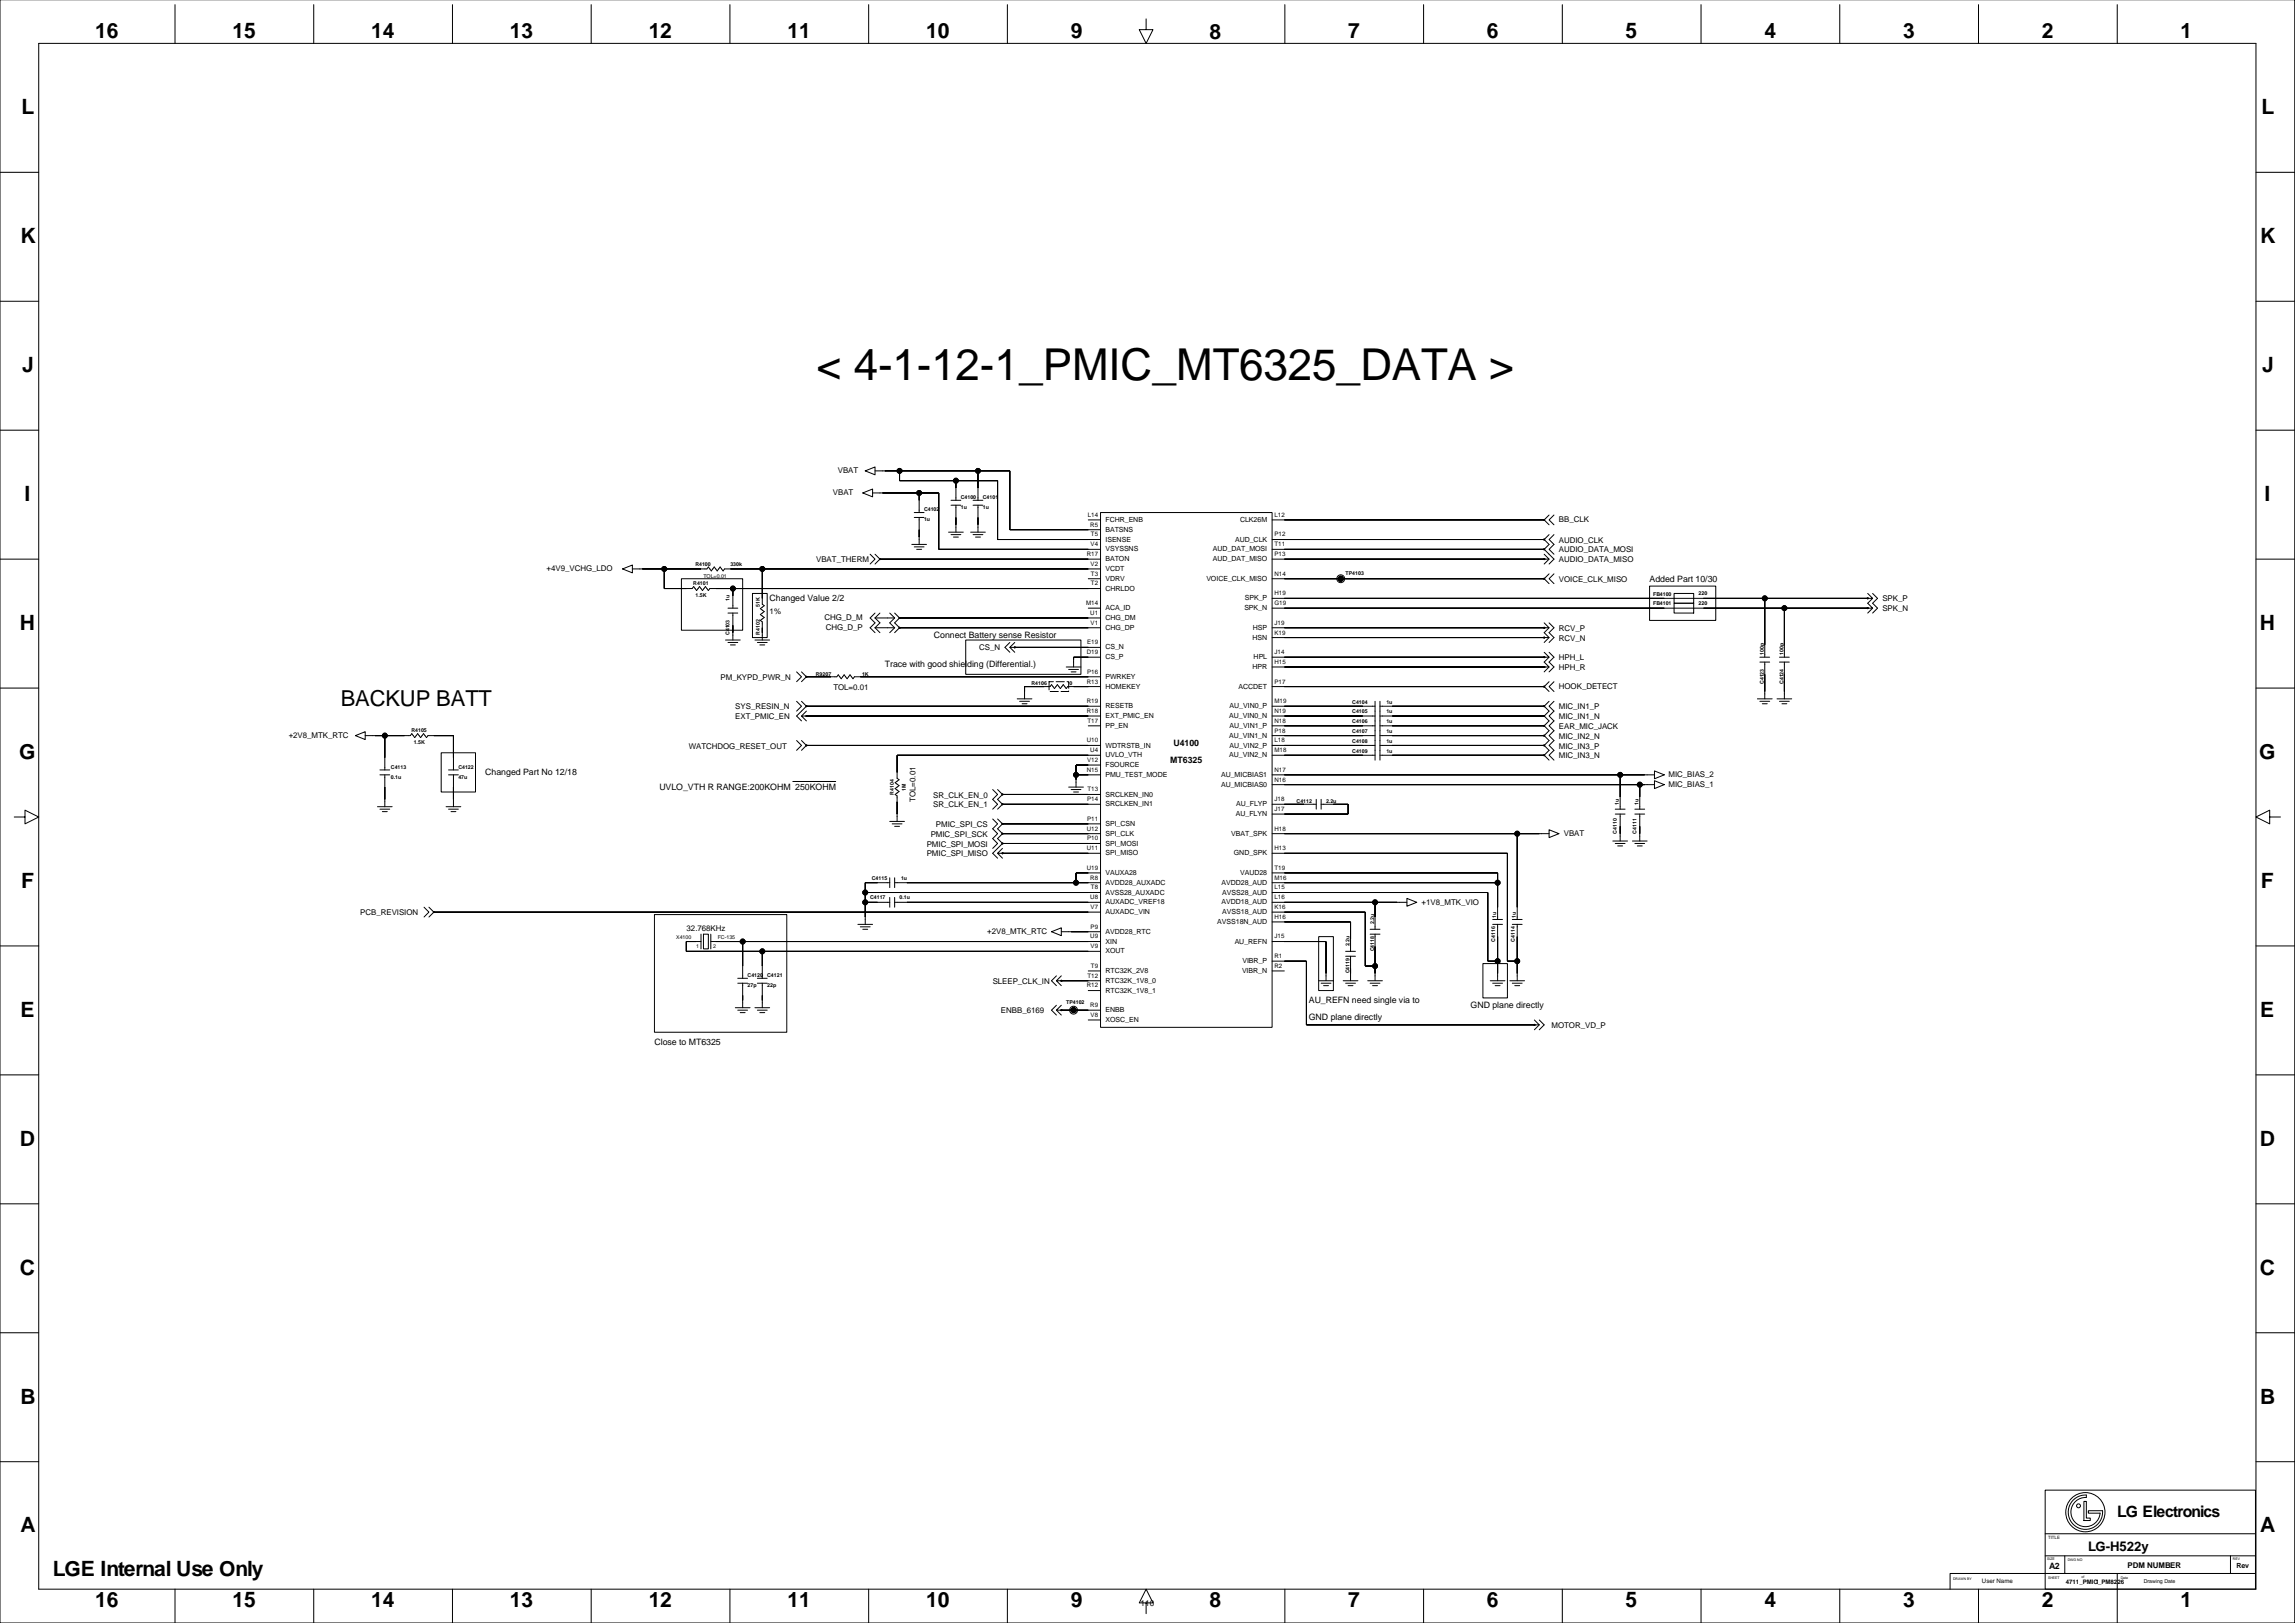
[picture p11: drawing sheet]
<svg xmlns="http://www.w3.org/2000/svg" width="1189mm" height="841mm" viewBox="0 0 1189 841" stroke-linecap="round" stroke-linejoin="round" font-family="sans-serif">
<defs><g id="words">
<text font-size="22.8" x="423" y="197">&lt; 4-1-12-1_PMIC_MT6325_DATA &gt;</text>
<text font-size="11.4" x="176" y="366">BACKUP BATT</text>
<g font-size="10.9">
<text x="49" y="20">16</text>
<text x="120" y="20">15</text>
<text x="192" y="20">14</text>
<text x="264" y="20">13</text>
<text x="336" y="20">12</text>
<text x="408" y="20">11</text>
<text x="480" y="20">10</text>
<text x="555" y="20">9</text>
<text x="627" y="20">8</text>
<text x="698" y="20">7</text>
<text x="770" y="20">6</text>
<text x="842" y="20">5</text>
<text x="914" y="20">4</text>
<text x="986" y="20">3</text>
<text x="1058" y="20">2</text>
<text x="1130" y="20">1</text>
<text x="11" y="59">L</text>
<text x="1171" y="59">L</text>
<text x="11" y="126">K</text>
<text x="1171" y="126">K</text>
<text x="12" y="193">J</text>
<text x="1172" y="193">J</text>
<text x="13" y="260">I</text>
<text x="1173" y="260">I</text>
<text x="10" y="326">H</text>
<text x="1171" y="326">H</text>
<text x="10" y="393">G</text>
<text x="1170" y="393">G</text>
<text x="11" y="460">F</text>
<text x="1171" y="460">F</text>
<text x="11" y="527">E</text>
<text x="1171" y="527">E</text>
<text x="10" y="594">D</text>
<text x="1171" y="594">D</text>
<text x="10" y="660">C</text>
<text x="1171" y="660">C</text>
<text x="11" y="727">B</text>
<text x="1171" y="727">B</text>
<text x="11" y="793">A</text>
<text x="1171" y="793">A</text>
<text x="27" y="816">LGE Internal Use Only</text>
<text x="49" y="832">16</text>
<text x="120" y="832">15</text>
<text x="192" y="832">14</text>
<text x="264" y="832">13</text>
<text x="336" y="832">12</text>
<text x="408" y="832">11</text>
<text x="480" y="832">10</text>
<text x="555" y="832">9</text>
<text x="627" y="832">8</text>
<text x="698" y="832">7</text>
<text x="770" y="832">6</text>
<text x="842" y="832">5</text>
<text x="914" y="832">4</text>
<text x="986" y="832">3</text>
<text x="1058" y="832">2</text>
<text x="1130" y="832">1</text>
</g>
<text font-size="8.2" x="1097" y="786">LG Electronics</text>
<text font-size="6.8" x="1082" y="803">LG-H522y</text>
<g font-size="4.6">
<text x="855" y="301">Added Part 10/30</text>
<text x="399" y="311">Changed Value 2/2</text>
<text x="484" y="330">Connect Battery sense Resistor</text>
<text x="458" y="346">Trace with good shielding (Differential.)</text>
<text x="608" y="386">U4100</text>
<text x="606" y="395">MT6325</text>
<text x="251" y="402">Changed Part No 12/18</text>
<text x="342" y="409">UVLO_VTH R RANGE:200KOHM 250KOHM</text>
<text x="678" y="520">AU_REFN need single via to</text>
<text x="762" y="522">GND plane directly</text>
<text x="678" y="529">GND plane directly</text>
<text x="339" y="541">Close to MT6325</text>
<text x="1062" y="813">A2</text>
</g>
<text font-size="4.2" x="591" y="832">110</text>
<g font-size="4.1">
<text x="434" y="245">VBAT</text>
<text x="431" y="257">VBAT</text>
<text x="808" y="270">BB_CLK</text>
<text x="808" y="281">AUDIO_CLK</text>
<text x="808" y="286">AUDIO_DATA_MOSI</text>
<text x="423" y="291">VBAT_THERM</text>
<text x="808" y="291">AUDIO_DATA_MISO</text>
<text x="283" y="296">+4V9_VCHG_LDO</text>
<text x="808" y="301">VOICE_CLK_MISO</text>
<text x="975" y="312">SPK_P</text>
<text x="399" y="318">1%</text>
<text x="975" y="317">SPK_N</text>
<text x="427" y="321">CHG_D_M</text>
<text x="428" y="326">CHG_D_P</text>
<text x="808" y="327">RCV_P</text>
<text x="808" y="332">RCV_N</text>
<text x="507" y="337">CS_N</text>
<text x="808" y="342">HPH_L</text>
<text x="808" y="347">HPH_R</text>
<text x="373" y="352">PM_KYPD_PWR_N</text>
<text x="432" y="357">TOL=0.01</text>
<text x="808" y="357">HOOK_DETECT</text>
<text x="381" y="367">SYS_RESIN_N</text>
<text x="808" y="367">MIC_IN1_P</text>
<text x="381" y="372">EXT_PMIC_EN</text>
<text x="808" y="378">EAR_MIC_JACK</text>
<text x="808" y="372">MIC_IN1_N</text>
<text x="150" y="382">+2V8_MTK_RTC</text>
<text x="808" y="383">MIC_IN2_N</text>
<text x="357" y="388">WATCHDOG_RESET_OUT</text>
<text x="808" y="388">MIC_IN3_P</text>
<text x="808" y="393">MIC_IN3_N</text>
<text x="864" y="408">MIC_BIAS_1</text>
<text x="864" y="403">MIC_BIAS_2</text>
<text x="483" y="413">SR_CLK_EN_0</text>
<text x="474" y="415" transform="rotate(-90 474 415)">TOL=0.01</text>
<text x="483" y="418">SR_CLK_EN_1</text>
<text x="485" y="428">PMIC_SPI_CS</text>
<text x="482" y="433">PMIC_SPI_SCK</text>
<text x="810" y="433">VBAT</text>
<text x="480" y="439">PMIC_SPI_MOSI</text>
<text x="480" y="444">PMIC_SPI_MISO</text>
<text x="736" y="469">+1V8_MTK_VIO</text>
<text x="187" y="474">PCB_REVISION</text>
<text x="356" y="482">32.768KHz</text>
<text x="511" y="484">+2V8_MTK_RTC</text>
<text x="514" y="510">SLEEP_CLK_IN</text>
<text x="519" y="525">ENBB_6169</text>
<text x="804" y="532">MOTOR_VD_P</text>
<text x="1102" y="812">PDM NUMBER</text>
</g>
<g font-size="3.6">
<text x="573" y="275">BATSNS</text>
<text x="573" y="270">FCHR_ENB</text>
<text x="642" y="270">CLK26M</text>
<text x="573" y="281">ISENSE</text>
<text x="640" y="281">AUD_CLK</text>
<text x="573" y="286">VSYSSNS</text>
<text x="628" y="286">AUD_DAT_MOSI</text>
<text x="573" y="291">BATON</text>
<text x="628" y="291">AUD_DAT_MISO</text>
<text x="573" y="296">VCDT</text>
<text x="573" y="301">VDRV</text>
<text x="573" y="306">CHRLDO</text>
<text x="625" y="301">VOICE_CLK_MISO</text>
<text x="645" y="311">SPK_P</text>
<text x="573" y="316">ACA_ID</text>
<text x="645" y="316">SPK_N</text>
<text x="573" y="321">CHG_DM</text>
<text x="573" y="326">CHG_DP</text>
<text x="649" y="326">HSP</text>
<text x="649" y="331">HSN</text>
<text x="573" y="336">CS_N</text>
<text x="573" y="341">CS_P</text>
<text x="649" y="341">HPL</text>
<text x="649" y="347">HPR</text>
<text x="573" y="352">PWRKEY</text>
<text x="573" y="357">HOMEKEY</text>
<text x="642" y="357">ACCDET</text>
<text x="573" y="367">RESETB</text>
<text x="573" y="372">EXT_PMIC_EN</text>
<text x="637" y="372">AU_VIN0_N</text>
<text x="637" y="367">AU_VIN0_P</text>
<text x="573" y="377">PP_EN</text>
<text x="637" y="377">AU_VIN1_P</text>
<text x="637" y="382">AU_VIN1_N</text>
<text x="573" y="387">WDTRSTB_IN</text>
<text x="637" y="387">AU_VIN2_P</text>
<text x="573" y="392">UVLO_VTH</text>
<text x="637" y="392">AU_VIN2_N</text>
<text x="573" y="397">FSOURCE</text>
<text x="573" y="402">PMU_TEST_MODE</text>
<text x="633" y="408">AU_MICBIAS0</text>
<text x="633" y="402">AU_MICBIAS1</text>
<text x="573" y="413">SRCLKEN_IN0</text>
<text x="573" y="418">SRCLKEN_IN1</text>
<text x="640" y="418">AU_FLYP</text>
<text x="640" y="423">AU_FLYN</text>
<text x="573" y="428">SPI_CSN</text>
<text x="573" y="433">SPI_CLK</text>
<text x="573" y="438">SPI_MOSI</text>
<text x="638" y="433">VBAT_SPK</text>
<text x="573" y="443">SPI_MISO</text>
<text x="639" y="443">GND_SPK</text>
<text x="573" y="453">VAUXA28</text>
<text x="642" y="453">VAUD28</text>
<text x="573" y="458">AVDD28_AUXADC</text>
<text x="633" y="458">AVDD28_AUD</text>
<text x="573" y="463">AVSS28_AUXADC</text>
<text x="633" y="463">AVSS28_AUD</text>
<text x="573" y="468">AUXADC_VREF18</text>
<text x="573" y="474">AUXADC_VIN</text>
<text x="633" y="468">AVDD18_AUD</text>
<text x="633" y="474">AVSS18_AUD</text>
<text x="631" y="479">AVSS18N_AUD</text>
<text x="573" y="484">AVDD28_RTC</text>
<text x="573" y="489">XIN</text>
<text x="640" y="489">AU_REFN</text>
<text x="573" y="494">XOUT</text>
<text x="644" y="499">VIBR_P</text>
<text x="573" y="504">RTC32K_2V8</text>
<text x="573" y="509">RTC32K_1V8_0</text>
<text x="643" y="504">VIBR_N</text>
<text x="573" y="514">RTC32K_1V8_1</text>
<text x="573" y="524">ENBB</text>
<text x="573" y="529">XOSC_EN</text>
<text x="1158" y="812">Rev</text>
</g>
<g font-size="3.2">
<text x="564" y="268">L14</text>
<text x="660" y="268">L12</text>
<text x="565" y="273">R5</text>
<text x="565" y="278">T5</text>
<text x="660" y="278">P12</text>
<text x="565" y="283">V4</text>
<text x="660" y="283">T11</text>
<text x="563" y="288">R17</text>
<text x="565" y="293">V2</text>
<text x="660" y="288">P13</text>
<text x="565" y="298">T3</text>
<text x="660" y="298">N14</text>
<text x="565" y="303">T2</text>
<text x="660" y="308">H19</text>
<text x="563" y="313">M14</text>
<text x="660" y="313">G19</text>
<text x="565" y="318">U1</text>
<text x="565" y="324">V1</text>
<text x="660" y="324">J19</text>
<text x="660" y="329">K19</text>
<text x="563" y="334">E19</text>
<text x="563" y="339">D19</text>
<text x="660" y="339">J14</text>
<text x="660" y="344">H15</text>
<text x="563" y="349">P16</text>
<text x="563" y="354">R13</text>
<text x="660" y="354">P17</text>
<text x="563" y="364">R19</text>
<text x="660" y="364">M19</text>
<text x="563" y="369">R18</text>
<text x="660" y="369">N19</text>
<text x="563" y="374">T17</text>
<text x="660" y="374">N18</text>
<text x="660" y="379">P18</text>
<text x="563" y="385">U10</text>
<text x="565" y="390">U4</text>
<text x="660" y="390">M18</text>
<text x="660" y="385">L18</text>
<text x="563" y="395">V12</text>
<text x="563" y="400">N15</text>
<text x="660" y="400">N17</text>
<text x="660" y="405">N16</text>
<text x="563" y="410">T13</text>
<text x="563" y="415">P14</text>
<text x="660" y="415">J18</text>
<text x="563" y="425">P11</text>
<text x="660" y="420">J17</text>
<text x="563" y="430">U12</text>
<text x="660" y="430">H18</text>
<text x="563" y="435">P10</text>
<text x="563" y="440">U11</text>
<text x="660" y="440">H13</text>
<text x="563" y="451">U19</text>
<text x="565" y="456">R8</text>
<text x="660" y="456">M16</text>
<text x="660" y="451">T19</text>
<text x="565" y="461">T8</text>
<text x="660" y="461">L15</text>
<text x="565" y="466">U8</text>
<text x="660" y="466">L16</text>
<text x="565" y="471">V7</text>
<text x="660" y="471">K16</text>
<text x="660" y="476">H16</text>
<text x="565" y="481">P9</text>
<text x="565" y="486">U9</text>
<text x="565" y="491">V9</text>
<text x="660" y="486">J15</text>
<text x="660" y="496">R1</text>
<text x="565" y="501">T9</text>
<text x="660" y="501">R2</text>
<text x="563" y="506">T12</text>
<text x="563" y="511">R12</text>
<text x="565" y="522">R9</text>
<text x="565" y="527">V8</text>
<text x="1027" y="820">User Name</text>
<text x="1070" y="820">4711_PMIC_PM8226</text>
<text x="1086" y="820">1</text>
</g>
<g font-size="2.7">
<text x="498" y="259">C4100</text>
<text x="498" y="264">1u</text>
<text x="509" y="264">1u</text>
<text x="509" y="259">C4101</text>
<text x="479" y="270">1u</text>
<text x="479" y="265">C4102</text>
<text x="360" y="293">R4100</text>
<text x="378" y="293">330k</text>
<text x="364" y="299">TOL=0.01</text>
<text x="697" y="298">TP4103</text>
<text x="359" y="303">R4101</text>
<text x="360" y="309">1.5K</text>
<text x="378" y="311" transform="rotate(-90 378 311)">1u</text>
<text x="856" y="309">FB4100</text>
<text x="880" y="308">220</text>
<text x="394" y="314" transform="rotate(-90 394 314)">51K</text>
<text x="856" y="314">FB4101</text>
<text x="880" y="313">220</text>
<text x="378" y="329" transform="rotate(-90 378 329)">C4103</text>
<text x="394" y="329" transform="rotate(-90 394 329)">R4102</text>
<text x="914" y="339" transform="rotate(-90 914 339)">100p</text>
<text x="924" y="339" transform="rotate(-90 924 339)">100p</text>
<text x="423" y="350">R9207</text>
<text x="447" y="350">1K</text>
<text x="534" y="355">R4106</text>
<text x="554" y="355">0</text>
<text x="914" y="354" transform="rotate(-90 914 354)">C4123</text>
<text x="924" y="354" transform="rotate(-90 924 354)">C4124</text>
<text x="701" y="364">C4104</text>
<text x="718" y="364">1u</text>
<text x="701" y="370">C4105</text>
<text x="718" y="370">1u</text>
<text x="701" y="375">C4106</text>
<text x="718" y="375">1u</text>
<text x="213" y="379">R4105</text>
<text x="701" y="380">C4107</text>
<text x="718" y="380">1u</text>
<text x="214" y="385">1.5K</text>
<text x="701" y="390">C4109</text>
<text x="701" y="385">C4108</text>
<text x="718" y="390">1u</text>
<text x="718" y="385">1u</text>
<text x="203" y="398">C4113</text>
<text x="237" y="398">C4122</text>
<text x="203" y="403">0.1u</text>
<text x="237" y="403">47u</text>
<text x="463" y="412" transform="rotate(-90 463 412)">R4104</text>
<text x="469" y="410" transform="rotate(-90 469 410)">1M</text>
<text x="672" y="416">C4112</text>
<text x="687" y="416">2.2u</text>
<text x="839" y="417" transform="rotate(-90 839 417)">1u</text>
<text x="849" y="417" transform="rotate(-90 849 417)">1u</text>
<text x="838" y="432" transform="rotate(-90 838 432)">C4110</text>
<text x="848" y="432" transform="rotate(-90 848 432)">C4111</text>
<text x="452" y="456">C4115</text>
<text x="467" y="456">1u</text>
<text x="451" y="465">C4117</text>
<text x="466" y="465">0.1u</text>
<text x="712" y="479" transform="rotate(-90 712 479)">2.2u</text>
<text x="775" y="475" transform="rotate(-90 775 475)">1u</text>
<text x="785" y="475" transform="rotate(-90 785 475)">1u</text>
<text x="350" y="486">X4100</text>
<text x="361" y="491">1</text>
<text x="369" y="491">2</text>
<text x="372" y="486">FC-135</text>
<text x="699" y="490" transform="rotate(-90 699 490)">2.2u</text>
<text x="775" y="488" transform="rotate(-90 775 488)">C4116</text>
<text x="785" y="488" transform="rotate(-90 785 488)">C4114</text>
<text x="712" y="493" transform="rotate(-90 712 493)">C4118</text>
<text x="387" y="506">C4120</text>
<text x="397" y="506">C4121</text>
<text x="699" y="504" transform="rotate(-90 699 504)">C4119</text>
<text x="387" y="511">27p</text>
<text x="397" y="511">22p</text>
<text x="552" y="520">TP4102</text>
<text x="1110" y="820">Drawing Date</text>
</g>
<text font-size="2.3" x="1061" y="797">TITLE</text>
<g font-size="1.8">
<text x="1060" y="808">SIZE</text>
<text x="1071" y="809">DWG NO</text>
<text x="1157" y="808">REV</text>
<text x="1012" y="818">DRAWN BY</text>
<text x="1061" y="818">SHEET</text>
<text x="1078" y="818">of</text>
<text x="1099" y="818">Date</text>
</g>
</g></defs>
<g fill="none" stroke="#000" stroke-width=".52">
<path d="M0 0v841h1189v-841M91 2v20M163 2v20M234 2v20M306 2v20M378 2v20M450 2v20M522 2v20M594 10v5h3l-3 7-4-7h4M666 2v20M737 2v20M809 2v20"/>
<path d="M881 2v20M953 2v20M1025 2v20M1097 2v20M20 22h1149v801h-1149zM0 89h20M1169 89h20M0 156h20M1169 156h20M0 223h20M1169 223h20M447 255l5-2v4z"/>
<path d="M448 244l5-2v4zM452 255h34v30h84M453 244h70v30h47M466 244v5h51v30h53M476 255v10M493 259h5M495 249v10M504 259h5M507 244v15M474 265h5M474 268h5M476 268v14"/>
<path d="M491 276h8M493 262h5M493 277h5M494 278h2M495 262v14M503 276h7M504 262h5M504 277h5M505 278h3M507 262v14M564 269h6M570 265h89v267h-89z"/>
<path d="M659 279h141M659 269h141M800 279h.1M800 269h.1M802 277l-2 2 2 3-2 3 5 5-3 2M802 267l-2 2 2 3M805 277l-3 2 3 3-3 3 3 2M805 267l-3 2 3 3M0 290h20M323 295l5-2v4zM328 295h38l1-1 1 2 2-2 2 2 1-2 2 2v-1h195M344 295v10h15v-1l2 2 1-2 2 2 1-2 2 2 1-1h202"/>
<path d="M353 300h32v26h-32zM395 295v18l1 1-2 1 2 2-2 1 2 2-2 1 1 1v10M451 287l2 3-2 2M453 287l3 3-3 2M456 290h.1M456 290h114M472 282h8M474 283h5M475 285h2M564 300h6M659 290h141M659 300h141"/>
<path d="M659 285h141M695 300h.1M695 299v1M800 290h.1M800 300h.1M800 285h.1M800 287l2 3h-2M802 297l-2 3 2 2M802 290l-2 2M805 297l-3 3 3 2M1169 290h20M377 315h5"/>
<path d="M377 318h5M380 305v10M380 318v14M390 307h7v23h-7zM453 318l-2 2 2 3-2 2 2 3M456 318l-3 2M461 318l2 2M463 318l3 2-3 3 3 2-3 3M564 315h6M659 310h309M659 315h309M855 304h34v17h-34z"/>
<path d="M867 307h10v5h-10zM867 312h10v6h-10zM914 310v30M924 315v25M968 310h.1M968 315h.1M968 307l2 3h-2M970 307l3 3-3 2 3 3-3 3M970 310l-2 2 2 3h-2M970 315l-2 3M376 332h7M377 333h5"/>
<path d="M378 334h3M391 332h8M392 333h5M394 334h2M453 325h10M453 320h10M453 320l3 3-3 2M453 325l3 3M463 320l-2 3 2 2M463 325l-2 3M466 325h104M466 320h104"/>
<path d="M466 325h.1M466 320h.1M500 332h60v17h-60zM523 333l-2 2 2 3M523 335l3 3M526 335h44M526 335h.1M526 333l-3 2h3M659 325h141M659 330h141M800 330h.1M800 325h.1"/>
<path d="M800 323l2 2h-2M800 338l2 2h-2M802 323l3 2-3 3 3 2-3 3M802 338l3 2-3 3 3 2-3 3M802 325l-2 3 2 2h-2M802 330l-2 3M0 356h20M413 348l2 3-2 2M415 348l3 3-3 2M418 351h15l1-1 2 2 1-2 2 2 1-2 2 2 1-1h127M418 351h.1M544 356h-13v6"/>
<path d="M552 345h8M553 356h17M554 347h5M555 348h2M570 340h-14v5M659 340h141M659 356h141M659 345h141M800 345h.1M800 340h.1M800 356h.1M802 353l-2 3 2 2"/>
<path d="M802 340l-2 3 2 2h-2M802 345l-2 3M805 353l-3 3 3 2M912 340h5M912 343h5M914 343v19M922 340h5M922 343h5M924 343v19M1169 356h20M413 363l2 3-2 2M415 363l3 3-5 5 2 2"/>
<path d="M418 371h.1M418 366h.1M418 371h-3l3 2M418 368l-3 3M418 366h152M418 371h152M527 362h8M528 363h5M529 365h3M564 376h6M659 366h53M659 371h53"/>
<path d="M659 376h53M712 363v31M715 366h85M715 371h85M715 376h85M715 363v31M800 366h.1M800 371h.1M800 376h.1M802 363l-2 3 2 2-2 3 2 2-2 3 2 2-2 3 2 3-2 2 2 3-2 2 2 3M805 363l-3 3 3 2-3 3 3 2-3 3 3 2-3 3 3 3-3 2 3 3-3 2 3 3M910 362h8"/>
<path d="M912 363h5M913 365h2M921 362h7M922 363h5M923 365h3M184 381l5-2v4zM189 381h24v-1l2 2 1-2 2 2 1-2 2 2 1-1h13v18M197 399h5M199 381v18M229 390h17v20h-17zM232 399h5M413 384l2 2-2 3"/>
<path d="M415 384l3 2-3 3M418 386h.1M418 386h152M570 391h-105v12l1 1-2 1 2 2-2 1 2 2-2 2h1v13M570 396h-13v12M659 381h53M659 386h53M659 391h53M715 381h85M715 386h85M715 391h85M800 386h.1"/>
<path d="M800 391h.1M800 381h.1M857 399l5 2-5 2zM196 418h7M197 419h5M197 401h5M199 401v17M231 418h8M232 401h5M232 419h5M235 401v17M411 405h22"/>
<path d="M514 409l3 3-3 2 3 3-3 2M517 409l2 3-2 2 2 3-2 2M519 412h.1M519 417h.1M519 412h51M519 417h51M554 408h7M555 409h5M556 410h3M557 401h13M659 401h198M659 406h198"/>
<path d="M659 417h23M682 414v5M684 417h14v5h-39M684 414v5M837 419h5M839 401v18M847 419h5M849 406v13M857 404l5 2-5 2zM7 423h6v-3l7 3-7 4v-4M198 420h3M234 420h2"/>
<path d="M461 425h8M462 427h5M463 428h3M514 424l3 3-3 2 3 3-3 2 3 3-3 2M517 424l2 3-2 2 2 3-2 2 2 3-5 5 3 3M519 427h.1M519 432h.1M519 437h.1M519 439l-2 3h2M519 432h51M519 427h51M519 437h51"/>
<path d="M659 432h143M786 432v44M802 430l6 2-6 2zM835 436h8M837 437h5M837 422h5M838 438h3M839 422v14M846 436h7M847 437h5M847 422h5M848 438h3"/>
<path d="M849 422v14M1176 423v-3l-7 3 7 4v-4h5M461 457h-13v22M461 455v5M463 457h107M463 455v5M517 442l2 3M519 442h.1M519 442h51M570 452h-13v5M659 442h122v56h5M659 452h117v24"/>
<path d="M659 457h117M220 470l2 2-2 3M222 470l3 2-3 3M225 472h.1M225 472h345M339 474h69v61h-69zM444 479h8M448 467h13M448 462h122M461 465v5M463 467h107M463 465v5"/>
<path d="M659 467h70M659 462h112v36h5M659 472h48v28h5M659 478h41v15M712 467v14M729 465l5 2-5 2zM773 479h5M773 476h5M776 479v29M783 479h5M783 476h5M786 479v29"/>
<path d="M0 490h20M363 484v7M363 488h-7v5h214M364 484h3v7h-3zM368 488h202M368 484v7M385 488v19M395 493v14M446 480h5M447 481h2M545 483l5-2v4zM550 483h20"/>
<path d="M659 488h28v20M659 498h18v33h118M683 485h8v28h-8zM697 493h5M697 495h5M700 495v13M710 481h5M710 484h5M712 484v24M768 499h13v18h-13zM1169 490h20M382 509h5"/>
<path d="M382 507h5M385 509v13M392 509h5M392 507h5M395 509v13M547 505l-2 3 2 3M550 508h.1M550 508h-3l3 3M550 505l-3 3M550 508h20M564 503h6M564 513h6"/>
<path d="M659 503h6M683 508h8M684 509h5M686 511h2M696 508h7M697 509h5M698 511h3M708 508h8M710 509h5M711 511h3M772 508h8M773 509h5"/>
<path d="M775 511h2M782 508h8M783 509h5M785 511h2M381 522h8M382 523h5M383 525h3M391 522h8M392 523h5M394 525h2M547 523l3 3M547 521l-2 2 2 3"/>
<path d="M550 523h.1M550 521l-3 2h3M550 523h20M556 523h.1M556 522v2M564 528h6M795 531h.1M795 528l2 3h-2M797 528l3 3-3 2M797 531l-2 2M0 557h20M1169 557h20"/>
<path d="M0 624h20M1169 624h20M0 690h20M1169 690h20M0 757h20M1169 757h20M1059 772h109v51h-109zM1074 777a9 9 0 0 1 7-3v2a8 8 0 0 0-8 7 8 8 0 0 0 7 8 8 8 0 0 0 8-7h-6v-1h7a9 9 0 0 1-12 9 9 9 0 0 1-3-15zM1080 778h1v8h2v2h-3zM1059 794h109M1059 806h109M1059 815h109"/>
<path d="M1060 815h-50v8M1070 806v9M1097 815v26M1155 806v9M91 823v18M163 823v18M234 823v18M306 823v18M378 823v18M450 823v18M522 823v18M594 830h3l-3-7-4 7h4v6"/>
<path d="M666 823v18M737 823v18M809 823v18M881 823v18M953 823v18M1025 823v18"/>
<circle cx="466" cy="244" r="1.3"/>
<circle cx="476" cy="255" r="1.3"/>
<circle cx="495" cy="249" r="1.3"/>
<circle cx="507" cy="244" r="1.3"/>
<circle cx="800" cy="269" r=".3"/>
<circle cx="800" cy="279" r=".3"/>
<circle cx="344" cy="295" r="1.3"/>
<circle cx="395" cy="295" r="1.3"/>
<circle cx="456" cy="290" r=".3"/>
<circle cx="695" cy="300" r="2"/>
<circle cx="695" cy="300" r="1.3"/>
<circle cx="800" cy="300" r=".3"/>
<circle cx="800" cy="285" r=".3"/>
<circle cx="800" cy="290" r=".3"/>
<circle cx="380" cy="305" r="1.3"/>
<circle cx="914" cy="310" r="1.3"/>
<circle cx="924" cy="315" r="1.3"/>
<circle cx="968" cy="310" r=".3"/>
<circle cx="968" cy="315" r=".3"/>
<circle cx="466" cy="320" r=".3"/>
<circle cx="466" cy="325" r=".3"/>
<circle cx="526" cy="335" r=".3"/>
<circle cx="800" cy="330" r=".3"/>
<circle cx="800" cy="325" r=".3"/>
<circle cx="418" cy="351" r=".3"/>
<circle cx="800" cy="340" r=".3"/>
<circle cx="800" cy="356" r=".3"/>
<circle cx="800" cy="345" r=".3"/>
<circle cx="418" cy="371" r=".3"/>
<circle cx="418" cy="366" r=".3"/>
<circle cx="800" cy="371" r=".3"/>
<circle cx="800" cy="376" r=".3"/>
<circle cx="800" cy="366" r=".3"/>
<circle cx="199" cy="381" r="1.3"/>
<circle cx="418" cy="386" r=".3"/>
<circle cx="800" cy="391" r=".3"/>
<circle cx="800" cy="381" r=".3"/>
<circle cx="800" cy="386" r=".3"/>
<circle cx="519" cy="412" r=".3"/>
<circle cx="519" cy="417" r=".3"/>
<circle cx="557" cy="401" r="1.3"/>
<circle cx="839" cy="401" r="1.3"/>
<circle cx="849" cy="406" r="1.3"/>
<circle cx="519" cy="432" r=".3"/>
<circle cx="519" cy="437" r=".3"/>
<circle cx="519" cy="427" r=".3"/>
<circle cx="786" cy="432" r="1.3"/>
<circle cx="519" cy="442" r=".3"/>
<circle cx="557" cy="457" r="1.3"/>
<circle cx="776" cy="457" r="1.3"/>
<circle cx="225" cy="472" r=".3"/>
<circle cx="448" cy="467" r="1.3"/>
<circle cx="448" cy="462" r="1.3"/>
<circle cx="712" cy="467" r="1.3"/>
<circle cx="385" cy="488" r="1.3"/>
<circle cx="395" cy="493" r="1.3"/>
<circle cx="776" cy="498" r="1.3"/>
<circle cx="786" cy="498" r="1.3"/>
<circle cx="550" cy="508" r=".3"/>
<circle cx="712" cy="500" r="1.3"/>
<circle cx="550" cy="523" r=".3"/>
<circle cx="556" cy="523" r="2"/>
<circle cx="556" cy="523" r="1.3"/>
<circle cx="795" cy="531" r=".3"/>
<circle cx="1077" cy="780" r="1"/>
<circle cx="1080" cy="783" r="10"/>
</g>
<g fill="#000" stroke="#000" stroke-width=".52">
<path d="M466 244v5z" fill-rule="evenodd"/>
<path d="M458 244h8z" fill-rule="evenodd"/>
<path d="M457 255h19z" fill-rule="evenodd"/>
<path d="M476 255v4z" fill-rule="evenodd"/>
<path d="M476 255h10z" fill-rule="evenodd"/>
<path d="M486 255v30z" fill-rule="evenodd"/>
<path d="M495 249v4z" fill-rule="evenodd"/>
<path d="M466 249h29z" fill-rule="evenodd"/>
<path d="M507 244v9z" fill-rule="evenodd"/>
<path d="M466 244h41z" fill-rule="evenodd"/>
<path d="M495 249h22z" fill-rule="evenodd"/>
<path d="M517 249v30z" fill-rule="evenodd"/>
<path d="M507 244h16z" fill-rule="evenodd"/>
<path d="M523 244v30z" fill-rule="evenodd"/>
<path d="M476 274v4z" fill-rule="evenodd"/>
<path d="M495 268v4z" fill-rule="evenodd"/>
<path d="M507 268v4z" fill-rule="evenodd"/>
<path d="M517 279h47z" fill-rule="evenodd"/>
<path d="M523 274h41z" fill-rule="evenodd"/>
<path d="M665 269h135z" fill-rule="evenodd"/>
<path d="M665 279h135z" fill-rule="evenodd"/>
<path d="M333 295h11z" fill-rule="evenodd"/>
<path d="M344 295v10z" fill-rule="evenodd"/>
<path d="M344 295h19z" fill-rule="evenodd"/>
<path d="M378 295h17z" fill-rule="evenodd"/>
<path d="M395 295v15z" fill-rule="evenodd"/>
<path d="M456 290h108z" fill-rule="evenodd"/>
<path d="M395 295h169z" fill-rule="evenodd"/>
<path d="M486 285h78z" fill-rule="evenodd"/>
<path d="M665 300h30z" fill-rule="evenodd"/>
<path d="M665 290h135z" fill-rule="evenodd"/>
<path d="M665 285h135z" fill-rule="evenodd"/>
<path d="M695 300h105z" fill-rule="evenodd"/>
<path d="M344 305h12z" fill-rule="evenodd"/>
<path d="M380 305v4z" fill-rule="evenodd"/>
<path d="M371 305h9z" fill-rule="evenodd"/>
<path d="M380 305h184z" fill-rule="evenodd"/>
<path d="M665 310h197z" fill-rule="evenodd"/>
<path d="M665 315h197z" fill-rule="evenodd"/>
<path d="M882 310h32z" fill-rule="evenodd"/>
<path d="M914 310v24z" fill-rule="evenodd"/>
<path d="M882 315h42z" fill-rule="evenodd"/>
<path d="M924 315v19z" fill-rule="evenodd"/>
<path d="M924 315h44z" fill-rule="evenodd"/>
<path d="M914 310h54z" fill-rule="evenodd"/>
<path d="M380 324v4z" fill-rule="evenodd"/>
<path d="M395 325v3z" fill-rule="evenodd"/>
<path d="M466 320h98z" fill-rule="evenodd"/>
<path d="M466 325h98z" fill-rule="evenodd"/>
<path d="M526 335h38z" fill-rule="evenodd"/>
<path d="M665 325h135z" fill-rule="evenodd"/>
<path d="M665 330h135z" fill-rule="evenodd"/>
<path d="M418 351h12z" fill-rule="evenodd"/>
<path d="M531 356v2z" fill-rule="evenodd"/>
<path d="M531 356h10z" fill-rule="evenodd"/>
<path d="M556 340v2z" fill-rule="evenodd"/>
<path d="M556 340h8z" fill-rule="evenodd"/>
<path d="M556 356h8z" fill-rule="evenodd"/>
<path d="M446 351h118z" fill-rule="evenodd"/>
<path d="M665 356h135z" fill-rule="evenodd"/>
<path d="M665 340h135z" fill-rule="evenodd"/>
<path d="M665 345h135z" fill-rule="evenodd"/>
<path d="M914 349v9z" fill-rule="evenodd"/>
<path d="M924 349v9z" fill-rule="evenodd"/>
<path d="M418 366h146z" fill-rule="evenodd"/>
<path d="M418 371h146z" fill-rule="evenodd"/>
<path d="M665 376h41z" fill-rule="evenodd"/>
<path d="M665 371h41z" fill-rule="evenodd"/>
<path d="M665 366h41z" fill-rule="evenodd"/>
<path d="M721 366h79z" fill-rule="evenodd"/>
<path d="M721 376h79z" fill-rule="evenodd"/>
<path d="M721 371h79z" fill-rule="evenodd"/>
<path d="M199 381v11z" fill-rule="evenodd"/>
<path d="M194 381h5z" fill-rule="evenodd"/>
<path d="M199 381h11z" fill-rule="evenodd"/>
<path d="M225 381h10z" fill-rule="evenodd"/>
<path d="M235 381v11z" fill-rule="evenodd"/>
<path d="M465 391v9z" fill-rule="evenodd"/>
<path d="M557 396v5z" fill-rule="evenodd"/>
<path d="M557 396h7z" fill-rule="evenodd"/>
<path d="M418 386h146z" fill-rule="evenodd"/>
<path d="M465 391h99z" fill-rule="evenodd"/>
<path d="M665 381h41z" fill-rule="evenodd"/>
<path d="M665 386h41z" fill-rule="evenodd"/>
<path d="M665 391h41z" fill-rule="evenodd"/>
<path d="M721 386h79z" fill-rule="evenodd"/>
<path d="M721 391h79z" fill-rule="evenodd"/>
<path d="M721 381h79z" fill-rule="evenodd"/>
<path d="M199 408v6z" fill-rule="evenodd"/>
<path d="M235 408v6z" fill-rule="evenodd"/>
<path d="M465 415v7z" fill-rule="evenodd"/>
<path d="M557 401v3z" fill-rule="evenodd"/>
<path d="M557 401h7z" fill-rule="evenodd"/>
<path d="M519 412h45z" fill-rule="evenodd"/>
<path d="M519 417h45z" fill-rule="evenodd"/>
<path d="M665 417h10z" fill-rule="evenodd"/>
<path d="M691 417h7z" fill-rule="evenodd"/>
<path d="M698 417v5z" fill-rule="evenodd"/>
<path d="M665 401h174z" fill-rule="evenodd"/>
<path d="M839 401v12z" fill-rule="evenodd"/>
<path d="M849 406v7z" fill-rule="evenodd"/>
<path d="M665 406h184z" fill-rule="evenodd"/>
<path d="M839 401h13z" fill-rule="evenodd"/>
<path d="M849 406h3z" fill-rule="evenodd"/>
<path d="M519 427h45z" fill-rule="evenodd"/>
<path d="M519 432h45z" fill-rule="evenodd"/>
<path d="M519 437h45z" fill-rule="evenodd"/>
<path d="M665 422h33z" fill-rule="evenodd"/>
<path d="M786 432v38z" fill-rule="evenodd"/>
<path d="M665 432h121z" fill-rule="evenodd"/>
<path d="M786 432h11z" fill-rule="evenodd"/>
<path d="M839 428v4z" fill-rule="evenodd"/>
<path d="M849 428v4z" fill-rule="evenodd"/>
<path d="M448 457v5z" fill-rule="evenodd"/>
<path d="M448 457h7z" fill-rule="evenodd"/>
<path d="M470 457h87z" fill-rule="evenodd"/>
<path d="M557 452v5z" fill-rule="evenodd"/>
<path d="M519 442h45z" fill-rule="evenodd"/>
<path d="M557 452h7z" fill-rule="evenodd"/>
<path d="M557 457h7z" fill-rule="evenodd"/>
<path d="M776 457v13z" fill-rule="evenodd"/>
<path d="M665 452h111z" fill-rule="evenodd"/>
<path d="M776 452v5z" fill-rule="evenodd"/>
<path d="M665 457h111z" fill-rule="evenodd"/>
<path d="M781 442v56z" fill-rule="evenodd"/>
<path d="M665 442h116z" fill-rule="evenodd"/>
<path d="M448 467v8z" fill-rule="evenodd"/>
<path d="M448 462v5z" fill-rule="evenodd"/>
<path d="M448 467h7z" fill-rule="evenodd"/>
<path d="M448 462h116z" fill-rule="evenodd"/>
<path d="M225 472h339z" fill-rule="evenodd"/>
<path d="M470 467h94z" fill-rule="evenodd"/>
<path d="M665 478h35z" fill-rule="evenodd"/>
<path d="M700 478v8z" fill-rule="evenodd"/>
<path d="M665 472h42z" fill-rule="evenodd"/>
<path d="M707 472v28z" fill-rule="evenodd"/>
<path d="M712 467v8z" fill-rule="evenodd"/>
<path d="M665 467h47z" fill-rule="evenodd"/>
<path d="M712 467h12z" fill-rule="evenodd"/>
<path d="M665 462h106z" fill-rule="evenodd"/>
<path d="M771 462v36z" fill-rule="evenodd"/>
<path d="M356 488v5z" fill-rule="evenodd"/>
<path d="M356 488h5z" fill-rule="evenodd"/>
<path d="M371 488h14z" fill-rule="evenodd"/>
<path d="M385 488v12z" fill-rule="evenodd"/>
<path d="M356 493h39z" fill-rule="evenodd"/>
<path d="M395 493v7z" fill-rule="evenodd"/>
<path d="M555 483h9z" fill-rule="evenodd"/>
<path d="M385 488h179z" fill-rule="evenodd"/>
<path d="M395 493h169z" fill-rule="evenodd"/>
<path d="M665 498h12z" fill-rule="evenodd"/>
<path d="M677 498v33z" fill-rule="evenodd"/>
<path d="M687 488v16z" fill-rule="evenodd"/>
<path d="M665 488h22z" fill-rule="evenodd"/>
<path d="M712 490v10z" fill-rule="evenodd"/>
<path d="M776 485v13z" fill-rule="evenodd"/>
<path d="M776 498v6z" fill-rule="evenodd"/>
<path d="M771 498h5z" fill-rule="evenodd"/>
<path d="M786 485v13z" fill-rule="evenodd"/>
<path d="M786 498v6z" fill-rule="evenodd"/>
<path d="M781 498h5z" fill-rule="evenodd"/>
<path d="M385 516v2z" fill-rule="evenodd"/>
<path d="M395 516v2z" fill-rule="evenodd"/>
<path d="M550 508h14z" fill-rule="evenodd"/>
<path d="M700 502v2z" fill-rule="evenodd"/>
<path d="M712 500v4z" fill-rule="evenodd"/>
<path d="M707 500h5z" fill-rule="evenodd"/>
<path d="M550 523h6z" fill-rule="evenodd"/>
<path d="M556 523h8z" fill-rule="evenodd"/>
<path d="M677 531h118z" fill-rule="evenodd"/>
<circle cx="466" cy="244" r="1.3"/>
<circle cx="476" cy="255" r="1.3"/>
<circle cx="495" cy="249" r="1.3"/>
<circle cx="507" cy="244" r="1.3"/>
<circle cx="800" cy="269" r=".3"/>
<circle cx="800" cy="279" r=".3"/>
<circle cx="344" cy="295" r="1.3"/>
<circle cx="395" cy="295" r="1.3"/>
<circle cx="456" cy="290" r=".3"/>
<circle cx="695" cy="300" r="1.3"/>
<circle cx="800" cy="300" r=".3"/>
<circle cx="800" cy="285" r=".3"/>
<circle cx="800" cy="290" r=".3"/>
<circle cx="380" cy="305" r="1.3"/>
<circle cx="914" cy="310" r="1.3"/>
<circle cx="924" cy="315" r="1.3"/>
<circle cx="968" cy="310" r=".3"/>
<circle cx="968" cy="315" r=".3"/>
<circle cx="466" cy="320" r=".3"/>
<circle cx="466" cy="325" r=".3"/>
<circle cx="526" cy="335" r=".3"/>
<circle cx="800" cy="330" r=".3"/>
<circle cx="800" cy="325" r=".3"/>
<circle cx="418" cy="351" r=".3"/>
<circle cx="800" cy="340" r=".3"/>
<circle cx="800" cy="356" r=".3"/>
<circle cx="800" cy="345" r=".3"/>
<circle cx="418" cy="371" r=".3"/>
<circle cx="418" cy="366" r=".3"/>
<circle cx="800" cy="371" r=".3"/>
<circle cx="800" cy="376" r=".3"/>
<circle cx="800" cy="366" r=".3"/>
<circle cx="199" cy="381" r="1.3"/>
<circle cx="418" cy="386" r=".3"/>
<circle cx="800" cy="391" r=".3"/>
<circle cx="800" cy="381" r=".3"/>
<circle cx="800" cy="386" r=".3"/>
<circle cx="519" cy="412" r=".3"/>
<circle cx="519" cy="417" r=".3"/>
<circle cx="557" cy="401" r="1.3"/>
<circle cx="839" cy="401" r="1.3"/>
<circle cx="849" cy="406" r="1.3"/>
<circle cx="519" cy="432" r=".3"/>
<circle cx="519" cy="437" r=".3"/>
<circle cx="519" cy="427" r=".3"/>
<circle cx="786" cy="432" r="1.3"/>
<circle cx="519" cy="442" r=".3"/>
<circle cx="557" cy="457" r="1.3"/>
<circle cx="776" cy="457" r="1.3"/>
<circle cx="225" cy="472" r=".3"/>
<circle cx="448" cy="467" r="1.3"/>
<circle cx="448" cy="462" r="1.3"/>
<circle cx="712" cy="467" r="1.3"/>
<circle cx="385" cy="488" r="1.3"/>
<circle cx="395" cy="493" r="1.3"/>
<circle cx="776" cy="498" r="1.3"/>
<circle cx="786" cy="498" r="1.3"/>
<circle cx="550" cy="508" r=".3"/>
<circle cx="712" cy="500" r="1.3"/>
<circle cx="550" cy="523" r=".3"/>
<circle cx="556" cy="523" r="1.3"/>
<circle cx="795" cy="531" r=".3"/>
</g>
<g fill="none" stroke="#000" stroke-width=".52" stroke-dasharray="4.2 1.4">
<path d="M543 353v5h11v-5h-11M544 356l1-1M545 355v1M545 356l1 1M546 357l1-1M547 356l1-1M548 355l1 1M549 356v1M549 357l1-1M550 356l1-1M551 355l1 1M552 356v1"/>
<path d="M552 357l1-1"/>
</g>
<use href="#words"/>
</svg>
